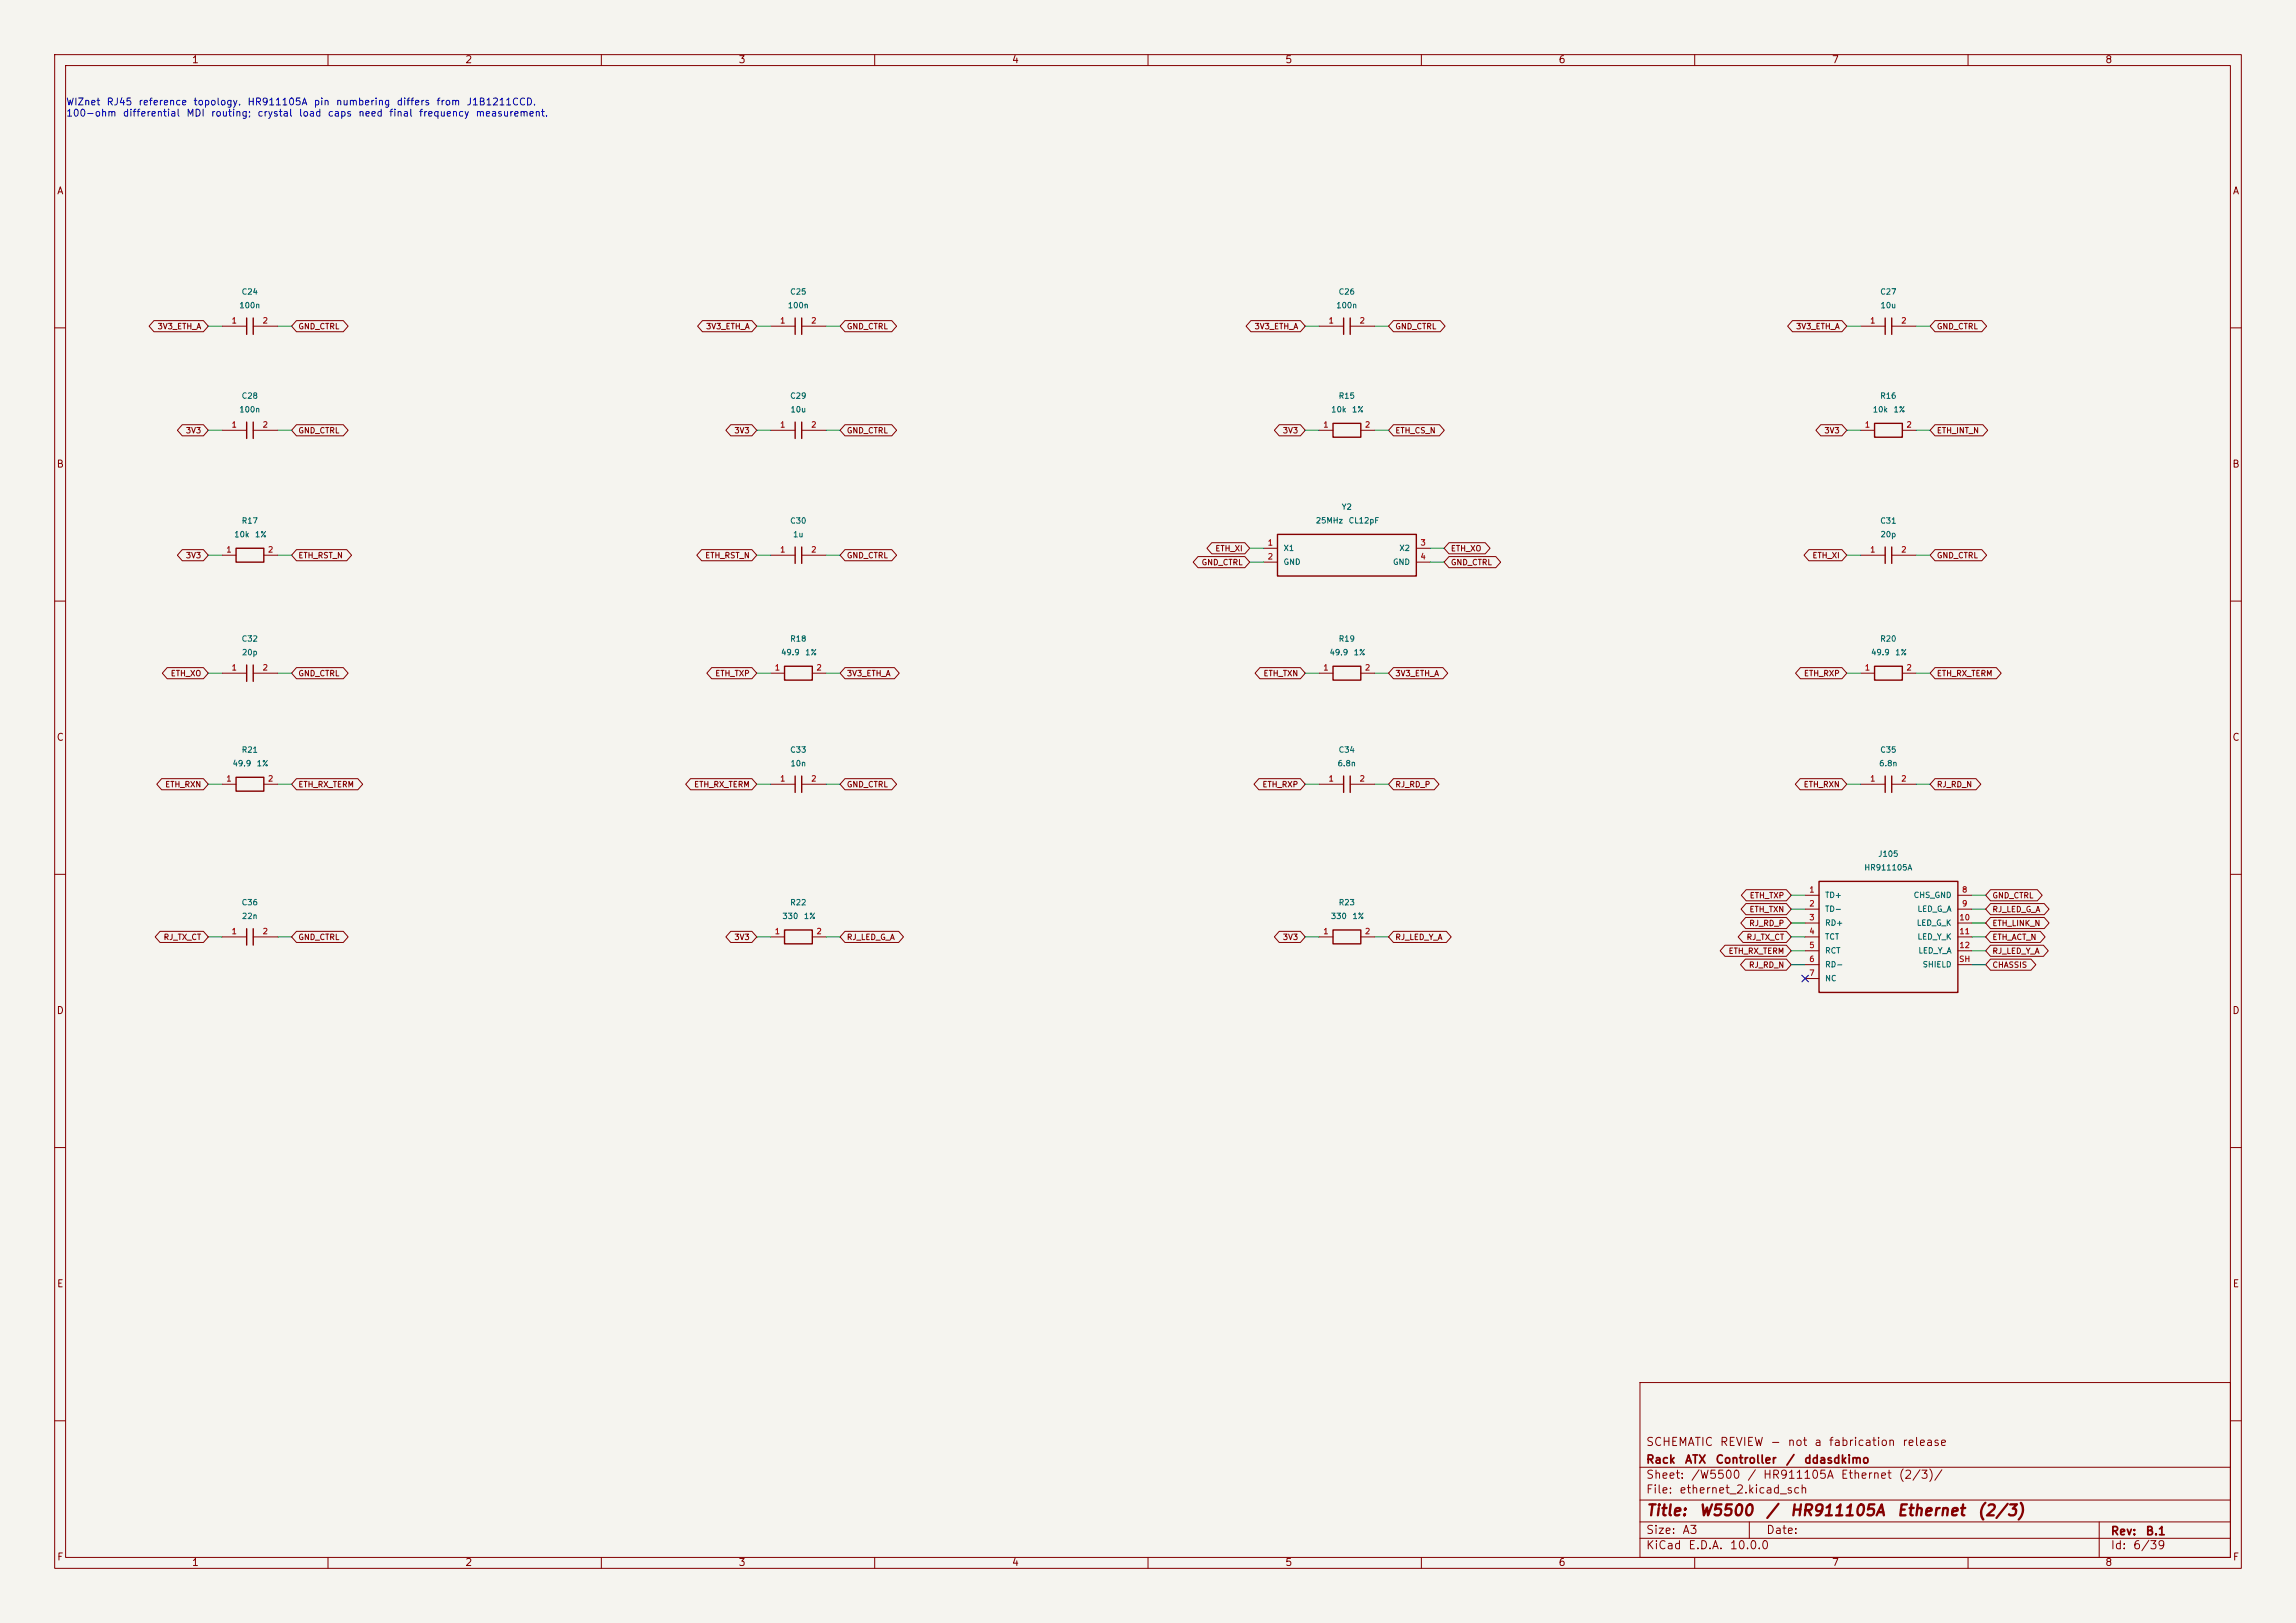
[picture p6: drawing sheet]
<svg xmlns="http://www.w3.org/2000/svg" width="420mm" height="297mm" viewBox="0 0 420 297" stroke-linecap="round" stroke-linejoin="round" font-family="sans-serif">
<defs><g id="words">
<g font-size="2" fill="#840000">
<text x="301" y="277.9">Title:</text>
<text x="310.6" y="277.9">W5500</text>
<text x="322.9" y="277.9">/</text>
<text x="327.3" y="277.9">HR911105A</text>
<text x="346.9" y="277.9">Ethernet</text>
<text x="361.6" y="277.9">(2/3)</text>
</g>
<g font-size="1.5" fill="#840000">
<text x="301" y="268.2">Rack</text>
<text x="301" y="265">SCHEMATIC</text>
<text x="308.1" y="268.2">ATX</text>
<text x="313.7" y="268.2">Controller</text>
<text x="314.5" y="265">REVIEW</text>
<text x="323.7" y="265">-</text>
<text x="326.6" y="268.2">/</text>
<text x="326.9" y="265">not</text>
<text x="329.9" y="268.2">ddasdkimo</text>
<text x="331.8" y="265">a</text>
<text x="334.4" y="265">fabrication</text>
<text x="347.9" y="265">release</text>
<text x="301" y="273.7">File:</text>
<text x="301" y="271">Sheet:</text>
<text x="307.1" y="273.7">ethernet_2.kicad_sch</text>
<text x="309.2" y="271">/W5500</text>
<text x="319.5" y="271">/</text>
<text x="322.4" y="271">HR911105A</text>
<text x="336.6" y="271">Ethernet</text>
<text x="347.2" y="271">(2/3)/</text>
<text x="301" y="281.1">Size:</text>
<text x="307.6" y="281.1">A3</text>
<text x="323" y="281.1">Date:</text>
<text x="386" y="281.3">Rev:</text>
<text x="392.4" y="281.3">B.1</text>
<text x="301" y="283.9">KiCad</text>
<text x="308.7" y="283.9">E.D.A.</text>
<text x="316.3" y="283.9">10.0.0</text>
<text x="386" y="283.9">Id:</text>
<text x="390.1" y="283.9">6/39</text>
</g>
<g font-size="1.3" fill="#840000">
<text x="35" y="11.9">1</text>
<text x="85" y="11.9">2</text>
<text x="135" y="11.9">3</text>
<text x="185" y="11.9">4</text>
<text x="235" y="11.9">5</text>
<text x="285" y="11.9">6</text>
<text x="335" y="11.9">7</text>
<text x="385" y="11.9">8</text>
<text x="10.3" y="35.9">A</text>
<text x="408.3" y="35.9">A</text>
<text x="10.3" y="85.9">B</text>
<text x="408.2" y="85.9">B</text>
<text x="10.3" y="135.9">C</text>
<text x="408.2" y="135.9">C</text>
<text x="10.3" y="185.9">D</text>
<text x="408.2" y="185.9">D</text>
<text x="10.3" y="235.9">E</text>
<text x="408.3" y="235.9">E</text>
<text x="10.3" y="285.9">F</text>
<text x="35" y="286.9">1</text>
<text x="85" y="286.9">2</text>
<text x="135" y="286.9">3</text>
<text x="185" y="286.9">4</text>
<text x="235" y="286.9">5</text>
<text x="285" y="286.9">6</text>
<text x="335" y="286.9">7</text>
<text x="385" y="286.9">8</text>
<text x="408.3" y="285.9">F</text>
</g>
<g font-size="1.3" fill="#0000c2">
<text x="12" y="19.6">WIZnet</text>
<text x="12" y="21.6">100-ohm</text>
<text x="19.4" y="19.6">RJ45</text>
<text x="22.4" y="21.6">differential</text>
<text x="25.2" y="19.6">reference</text>
<text x="34" y="21.6">MDI</text>
<text x="35.3" y="19.6">topology.</text>
<text x="38.5" y="21.6">routing;</text>
<text x="45.2" y="19.6">HR911105A</text>
<text x="47" y="21.6">crystal</text>
<text x="54.6" y="21.6">load</text>
<text x="57.3" y="19.6">pin</text>
<text x="59.8" y="21.6">caps</text>
<text x="61.4" y="19.6">numbering</text>
<text x="65.4" y="21.6">need</text>
<text x="71.1" y="21.6">final</text>
<text x="72.4" y="19.6">differs</text>
<text x="76.5" y="21.6">frequency</text>
<text x="79.7" y="19.6">from</text>
<text x="85.3" y="19.6">J1B1211CCD.</text>
<text x="86.9" y="21.6">measurement.</text>
</g>
<g font-size="1" fill="#a90000">
<text x="42.3" y="59.4">1</text>
<text x="47.9" y="59.4">2</text>
<text x="142.6" y="59.4">1</text>
<text x="148.3" y="59.4">2</text>
<text x="242.9" y="59.4">1</text>
<text x="248.6" y="59.4">2</text>
<text x="342" y="59.4">1</text>
<text x="347.7" y="59.4">2</text>
<text x="42.3" y="78.5">1</text>
<text x="47.9" y="78.5">2</text>
<text x="142.6" y="78.5">1</text>
<text x="148.3" y="78.5">2</text>
<text x="242" y="78.5">1</text>
<text x="249.6" y="78.5">2</text>
<text x="341" y="78.5">1</text>
<text x="348.6" y="78.5">2</text>
<text x="41.3" y="101.3">1</text>
<text x="48.9" y="101.3">2</text>
<text x="142.6" y="101.3">1</text>
<text x="148.3" y="101.3">2</text>
<text x="231.8" y="100.1">1</text>
<text x="259.7" y="100.1">3</text>
<text x="342" y="101.3">1</text>
<text x="347.7" y="101.3">2</text>
<text x="231.8" y="102.6">2</text>
<text x="259.7" y="102.6">4</text>
<text x="42.3" y="122.9">1</text>
<text x="47.9" y="122.9">2</text>
<text x="141.6" y="122.9">1</text>
<text x="149.2" y="122.9">2</text>
<text x="242" y="122.9">1</text>
<text x="249.6" y="122.9">2</text>
<text x="341" y="122.9">1</text>
<text x="348.6" y="122.9">2</text>
<text x="41.3" y="143.3">1</text>
<text x="48.9" y="143.3">2</text>
<text x="142.6" y="143.3">1</text>
<text x="148.3" y="143.3">2</text>
<text x="242.9" y="143.3">1</text>
<text x="248.6" y="143.3">2</text>
<text x="342" y="143.3">1</text>
<text x="347.7" y="143.3">2</text>
<text x="330.9" y="163.6">1</text>
<text x="330.9" y="166.1">2</text>
<text x="358.8" y="163.6">8</text>
<text x="358.8" y="166.1">9</text>
<text x="42.3" y="171.2">1</text>
<text x="47.9" y="171.2">2</text>
<text x="141.6" y="171.2">1</text>
<text x="149.2" y="171.2">2</text>
<text x="242" y="171.2">1</text>
<text x="249.6" y="171.2">2</text>
<text x="330.9" y="168.7">3</text>
<text x="330.9" y="171.2">4</text>
<text x="330.9" y="173.7">5</text>
<text x="358.3" y="168.7">10</text>
<text x="358.3" y="171.2">11</text>
<text x="358.3" y="173.7">12</text>
<text x="330.9" y="176.3">6</text>
<text x="330.9" y="178.8">7</text>
<text x="358.3" y="176.3">SH</text>
</g>
<g font-size="1" fill="#006464">
<text x="43.7" y="56.7">100n</text>
<text x="44.1" y="54.2">C24</text>
<text x="144" y="56.7">100n</text>
<text x="144.4" y="54.2">C25</text>
<text x="244.3" y="56.7">100n</text>
<text x="244.8" y="54.2">C26</text>
<text x="343.8" y="54.2">C27</text>
<text x="343.9" y="56.7">10u</text>
<text x="43.7" y="75.7">100n</text>
<text x="44.1" y="73.2">C28</text>
<text x="144.4" y="73.2">C29</text>
<text x="144.5" y="75.7">10u</text>
<text x="243.4" y="75.7">10k</text>
<text x="244.8" y="73.2">R15</text>
<text x="247.2" y="75.7">1%</text>
<text x="342.5" y="75.7">10k</text>
<text x="343.8" y="73.2">R16</text>
<text x="346.3" y="75.7">1%</text>
<text x="245.3" y="93.5">Y2</text>
<text x="42.8" y="98.6">10k</text>
<text x="44.1" y="96.1">R17</text>
<text x="46.5" y="98.6">1%</text>
<text x="144.4" y="96.1">C30</text>
<text x="145" y="98.6">1u</text>
<text x="234.7" y="101.1">X1</text>
<text x="240.6" y="96">25MHz</text>
<text x="246.6" y="96">CL12pF</text>
<text x="255.9" y="101.1">X2</text>
<text x="343.8" y="96.1">C31</text>
<text x="343.9" y="98.6">20p</text>
<text x="234.7" y="103.6">GND</text>
<text x="254.7" y="103.6">GND</text>
<text x="44.1" y="117.7">C32</text>
<text x="144.4" y="117.7">R18</text>
<text x="244.8" y="117.7">R19</text>
<text x="343.8" y="117.7">R20</text>
<text x="44.2" y="120.2">20p</text>
<text x="142.8" y="120.2">49.9</text>
<text x="147.2" y="120.2">1%</text>
<text x="243.1" y="120.2">49.9</text>
<text x="247.5" y="120.2">1%</text>
<text x="342.2" y="120.2">49.9</text>
<text x="346.6" y="120.2">1%</text>
<text x="44.1" y="138">R21</text>
<text x="144.4" y="138">C33</text>
<text x="244.8" y="138">C34</text>
<text x="343.8" y="138">C35</text>
<text x="42.4" y="140.5">49.9</text>
<text x="46.9" y="140.5">1%</text>
<text x="144.5" y="140.5">10n</text>
<text x="244.6" y="140.5">6.8n</text>
<text x="343.6" y="140.5">6.8n</text>
<text x="340.9" y="159.5">HR911105A</text>
<text x="343.5" y="157">J105</text>
<text x="44.1" y="165.9">C36</text>
<text x="144.4" y="165.9">R22</text>
<text x="244.8" y="165.9">R23</text>
<text x="333.8" y="164.6">TD+</text>
<text x="333.8" y="167.1">TD-</text>
<text x="350" y="164.6">CHS_GND</text>
<text x="350.7" y="167.1">LED_G_A</text>
<text x="44.2" y="168.4">22n</text>
<text x="143" y="168.4">330</text>
<text x="147" y="168.4">1%</text>
<text x="243.4" y="168.4">330</text>
<text x="247.3" y="168.4">1%</text>
<text x="333.8" y="169.6">RD+</text>
<text x="333.8" y="172.2">TCT</text>
<text x="350.5" y="169.6">LED_G_K</text>
<text x="350.7" y="172.2">LED_Y_K</text>
<text x="333.8" y="174.7">RCT</text>
<text x="333.8" y="177.3">RD-</text>
<text x="333.8" y="179.8">NC</text>
<text x="350.8" y="174.7">LED_Y_A</text>
<text x="351.6" y="177.3">SHIELD</text>
</g>
<g font-size="1" fill="#840000">
<text x="28.7" y="60.5">3V3_ETH_A</text>
<text x="54.5" y="60.5">GND_CTRL</text>
<text x="129.1" y="60.5">3V3_ETH_A</text>
<text x="154.8" y="60.5">GND_CTRL</text>
<text x="229.4" y="60.5">3V3_ETH_A</text>
<text x="255.1" y="60.5">GND_CTRL</text>
<text x="328.4" y="60.5">3V3_ETH_A</text>
<text x="354.2" y="60.5">GND_CTRL</text>
<text x="33.9" y="79.5">3V3</text>
<text x="54.5" y="79.5">GND_CTRL</text>
<text x="134.2" y="79.5">3V3</text>
<text x="154.8" y="79.5">GND_CTRL</text>
<text x="234.6" y="79.5">3V3</text>
<text x="255.1" y="79.5">ETH_CS_N</text>
<text x="333.6" y="79.5">3V3</text>
<text x="354.2" y="79.5">ETH_INT_N</text>
<text x="222.2" y="101.1">ETH_XI</text>
<text x="265.3" y="101.1">ETH_XO</text>
<text x="33.9" y="102.4">3V3</text>
<text x="54.5" y="102.4">ETH_RST_N</text>
<text x="128.9" y="102.4">ETH_RST_N</text>
<text x="154.8" y="102.4">GND_CTRL</text>
<text x="219.7" y="103.7">GND_CTRL</text>
<text x="265.3" y="103.7">GND_CTRL</text>
<text x="331.4" y="102.4">ETH_XI</text>
<text x="354.2" y="102.4">GND_CTRL</text>
<text x="31.1" y="124">ETH_XO</text>
<text x="54.5" y="124">GND_CTRL</text>
<text x="130.7" y="124">ETH_TXP</text>
<text x="154.8" y="124">3V3_ETH_A</text>
<text x="231" y="124">ETH_TXN</text>
<text x="255.1" y="124">3V3_ETH_A</text>
<text x="329.9" y="124">ETH_RXP</text>
<text x="354.2" y="124">ETH_RX_TERM</text>
<text x="30.1" y="144.3">ETH_RXN</text>
<text x="54.5" y="144.3">ETH_RX_TERM</text>
<text x="126.9" y="144.3">ETH_RX_TERM</text>
<text x="154.8" y="144.3">GND_CTRL</text>
<text x="230.8" y="144.3">ETH_RXP</text>
<text x="255.1" y="144.3">RJ_RD_P</text>
<text x="329.8" y="144.3">ETH_RXN</text>
<text x="354.2" y="144.3">RJ_RD_N</text>
<text x="319.9" y="167.2">ETH_TXN</text>
<text x="320" y="164.6">ETH_TXP</text>
<text x="364.4" y="167.2">RJ_LED_G_A</text>
<text x="364.4" y="164.6">GND_CTRL</text>
<text x="29.8" y="172.3">RJ_TX_CT</text>
<text x="54.5" y="172.3">GND_CTRL</text>
<text x="134.2" y="172.3">3V3</text>
<text x="154.8" y="172.3">RJ_LED_G_A</text>
<text x="234.6" y="172.3">3V3</text>
<text x="255.1" y="172.3">RJ_LED_Y_A</text>
<text x="319.4" y="172.3">RJ_TX_CT</text>
<text x="319.9" y="169.7">RJ_RD_P</text>
<text x="364.4" y="172.3">ETH_ACT_N</text>
<text x="364.4" y="169.7">ETH_LINK_N</text>
<text x="316.1" y="174.8">ETH_RX_TERM</text>
<text x="319.8" y="177.3">RJ_RD_N</text>
<text x="364.4" y="177.3">CHASSIS</text>
<text x="364.4" y="174.8">RJ_LED_Y_A</text>
</g>
</g></defs>
<path d="M0 0h420v297h-420z" fill="#f5f4ef" stroke="#f5f4ef" stroke-width=".18"/>
<g fill="none" stroke="#840000" stroke-width=".18">
<path d="M10 10h400v277h-400zM12 12h396v273h-396zM60 10v2M110 10v2M160 10v2M210 10v2M260 10v2M310 10v2M360 10v2M28.2 58.7h9l.9 1-.9 1h-9l-.9-1zM40.6 59.7h4.5M46.3 59.7h4.5"/>
<path d="M54.2 58.7h8.6l.9 1-.9 1h-8.6l-.9-1zM128.5 58.7h9l.9 1-.9 1h-9l-.9-1zM141 59.7h4.5M146.6 59.7h4.5M154.6 58.7h8.5l.9 1-.9 1h-8.5l-.9-1zM228.8 58.7h9.1l.9 1-.9 1h-9.1l-.9-1zM241.3 59.7h4.5M247 59.7h4.5M254.9 58.7h8.6l.8 1-.8 1h-8.6l-.9-1zM327.9 58.7h9l.9 1-.9 1h-9l-.9-1zM340.4 59.7h4.4M346 59.7h4.5"/>
<path d="M353.9 58.7h8.6l.9 1-.9 1h-8.6l-.8-1zM10 60h2M33.3 77.7h3.9l.9 1-.9 1.1h-3.9l-.9-1.1zM40.6 78.7h4.5M46.3 78.7h4.5M54.2 77.7h8.6l.9 1-.9 1.1h-8.6l-.9-1.1zM133.7 77.7h3.8l.9 1-.9 1.1h-3.8l-.9-1.1zM141 78.7h4.5M146.6 78.7h4.5M154.6 77.7h8.5l.9 1-.9 1.1h-8.5l-.9-1.1zM234 77.7h3.9l.9 1-.9 1.1h-3.9l-.9-1.1zM241.3 78.7h2.5"/>
<path d="M248.9 78.7h2.6M254.9 77.7h8.4l.9 1-.9 1.1h-8.4l-.9-1.1zM333.1 77.7h3.8l.9 1-.9 1.1h-3.8l-.9-1.1zM340.4 78.7h2.5M348 78.7h2.5M353.9 77.7h8.8l.9 1-.9 1.1h-8.8l-.8-1.1zM408 60h2M221.7 99.3h6l.9 1-.9 1h-6l-.9-1zM265 99.3h6.7l.9 1-.9 1h-6.7l-.8-1zM10 110h2M33.3 100.6h3.9l.9 1-.9 1h-3.9l-.9-1zM40.6 101.6h2.6"/>
<path d="M48.3 101.6h2.5M54.2 100.6h9.2l.9 1-.9 1h-9.2l-.9-1zM128.3 100.6h9.2l.9 1-.9 1h-9.2l-.8-1zM141 101.6h4.5M146.6 101.6h4.5M154.6 100.6h8.5l.9 1-.9 1h-8.5l-.9-1zM219.1 101.9h8.6l.9 1-.9 1h-8.6l-.8-1zM231.1 100.3h2.6M231.1 102.9h2.6M259.1 100.3h2.5M259.1 102.9h2.5M265 101.9h8.6l.9 1-.9 1h-8.6l-.8-1z"/>
<path d="M330.9 100.6h6l.9 1-.9 1h-6l-.9-1zM340.4 101.6h4.4M346 101.6h4.5M353.9 100.6h8.6l.9 1-.9 1h-8.6l-.8-1zM408 110h2M30.6 122.2h6.6l.9 1-.9 1h-6.6l-.9-1zM40.6 123.2h4.5M46.3 123.2h4.5M54.2 122.2h8.6l.9 1-.9 1h-8.6l-.9-1zM130.2 122.2h7.3l.9 1-.9 1h-7.3l-.9-1zM141 123.2h2.5M148.6 123.2h2.5"/>
<path d="M154.6 122.2h9l.9 1-.9 1h-9l-.9-1zM230.5 122.2h7.4l.9 1-.9 1h-7.4l-.9-1zM241.3 123.2h2.5M248.9 123.2h2.6M254.9 122.2h9l.9 1-.9 1h-9l-.9-1zM329.3 122.2h7.6l.9 1-.9 1h-7.6l-.9-1zM340.4 123.2h2.5M348 123.2h2.5M353.9 122.2h11.3l.9 1-.9 1h-11.3l-.8-1zM10 160h2M29.6 142.5h7.6l.9 1-.9 1h-7.6l-.9-1zM40.6 143.5h2.6"/>
<path d="M48.3 143.5h2.5M54.2 142.5h11.3l.8 1-.8 1h-11.3l-.9-1zM126.3 142.5h11.2l.9 1-.9 1h-11.2l-.9-1zM141 143.5h4.5M146.6 143.5h4.5M154.6 142.5h8.5l.9 1-.9 1h-8.5l-.9-1zM230.3 142.5h7.6l.9 1-.9 1h-7.6l-.9-1zM241.3 143.5h4.5M247 143.5h4.5M254.9 142.5h7.4l.9 1-.9 1h-7.4l-.9-1zM329.3 142.5h7.6l.9 1-.9 1h-7.6l-.9-1zM340.4 143.5h4.4"/>
<path d="M346 143.5h4.5M353.9 142.5h7.6l.8 1-.8 1h-7.6l-.8-1zM408 160h2M29.3 170.4h7.9l.9 1.1-.9 1h-7.9l-.9-1zM40.6 171.5h4.5M46.3 171.5h4.5M54.2 170.4h8.6l.9 1.1-.9 1h-8.6l-.9-1zM133.7 170.4h3.8l.9 1.1-.9 1h-3.8l-.9-1zM141 171.5h2.5M148.6 171.5h2.5M154.6 170.4h9.8l.9 1.1-.9 1h-9.8l-.9-1zM234 170.4h3.9l.9 1.1-.9 1h-3.9l-.9-1z"/>
<path d="M241.3 171.5h2.5M248.9 171.5h2.6M254.9 170.4h9.7l.9 1.1-.9 1h-9.7l-.9-1zM315.5 173h11.3l.9 1-.9 1h-11.3l-.8-1zM318.8 170.4h8l.9 1.1-.9 1h-8l-.9-1zM319.3 175.5h7.5l.9 1-.9 1h-7.5l-.9-1zM319.3 167.9h7.5l.9 1-.9 1h-7.5l-.9-1zM319.4 165.4h7.4l.9 1-.9 1h-7.4l-.9-1zM319.4 162.8h7.4l.9 1-.9 1h-7.4l-.9-1zM330.2 171.5h2.5M330.2 163.8h2.5M330.2 166.4h2.5"/>
<path d="M330.2 168.9h2.5M330.2 174h2.5M330.2 176.5h2.5M330.2 179.1h2.5M358.1 171.5h2.6M358.1 163.8h2.6M358.1 166.4h2.6M358.1 168.9h2.6M358.1 174h2.6M358.1 176.5h2.6M364.1 175.5h7.4l.9 1-.9 1h-7.4l-.9-1zM364.1 173h9.7l.9 1-.9 1h-9.7l-.9-1z"/>
<path d="M364.1 170.4h9.1l.9 1.1-.9 1h-9.1l-.9-1zM364.1 167.9h9.8l.9 1-.9 1h-9.8l-.9-1zM364.1 165.4h9.8l.9 1-.9 1h-9.8l-.9-1zM364.1 162.8h8.6l.9 1-.9 1h-8.6l-.9-1zM10 210h2M408 210h2M300 253h108v32h-108zM10 260h2M300 278.5h108M300 274.5h108M300 268.5h108M320 278.5v3"/>
<path d="M384 278.5v6.5M408 260h2M60 285v2M110 285v2M160 285v2M210 285v2M260 285v2M300 281.5h108M310 285v2M360 285v2"/>
</g>
<g fill="none" stroke="#840000" stroke-width=".25">
<path d="M45.1 58.2v3M46.3 58.2v3M145.5 58.2v3M146.6 58.2v3M245.8 58.2v3M247 58.2v3M344.8 58.2v3M346 58.2v3M45.1 77.2v3M46.3 77.2v3M145.5 77.2v3M146.6 77.2v3"/>
<path d="M243.8 77.5h5.1v2.5h-5.1zM342.9 77.5h5.1v2.5h-5.1zM233.7 97.8h25.4v7.6h-25.4zM43.2 100.3h5.1v2.6h-5.1zM145.5 100.1v3M146.6 100.1v3M344.8 100.1v3M346 100.1v3M45.1 121.7v3M46.3 121.7v3M143.5 121.9h5.1v2.6h-5.1zM243.8 121.9h5.1v2.6h-5.1z"/>
<path d="M342.9 121.9h5.1v2.6h-5.1zM43.2 142.2h5.1v2.6h-5.1zM145.5 142v3M146.6 142v3M245.8 142v3M247 142v3M344.8 142v3M346 142v3M45.1 170v2.9M46.3 170v2.9M143.5 170.2h5.1v2.5h-5.1zM243.8 170.2h5.1v2.5h-5.1z"/>
<path d="M332.7 161.3h25.4v20.3h-25.4z"/>
</g>
<g fill="none" stroke="#009600" stroke-width=".18">
<path d="M38.1 59.7h2.5M50.8 59.7h2.5M138.4 59.7h2.6M151.1 59.7h2.6M238.8 59.7h2.5M251.5 59.7h2.5M337.8 59.7h2.6M350.5 59.7h2.6M38.1 78.7h2.5M50.8 78.7h2.5M138.4 78.7h2.6M151.1 78.7h2.6"/>
<path d="M238.8 78.7h2.5M251.5 78.7h2.5M337.8 78.7h2.6M350.5 78.7h2.6M38.1 101.6h2.5M50.8 101.6h2.5M138.4 101.6h2.6M151.1 101.6h2.6M228.6 102.9h2.5M228.6 100.3h2.5M261.6 102.9h2.6M261.6 100.3h2.6"/>
<path d="M337.8 101.6h2.6M350.5 101.6h2.6M38.1 123.2h2.5M50.8 123.2h2.5M138.4 123.2h2.6M151.1 123.2h2.6M238.8 123.2h2.5M251.5 123.2h2.5M337.8 123.2h2.6M350.5 123.2h2.6M38.1 143.5h2.5M50.8 143.5h2.5"/>
<path d="M138.4 143.5h2.6M151.1 143.5h2.6M238.8 143.5h2.5M251.5 143.5h2.5M337.8 143.5h2.6M350.5 143.5h2.6M38.1 171.5h2.5M50.8 171.5h2.5M138.4 171.5h2.6M151.1 171.5h2.6M238.8 171.5h2.5M251.5 171.5h2.5"/>
<path d="M327.7 174h2.5M327.7 168.9h2.5M327.7 171.5h2.5M327.7 163.8h2.5M327.7 166.4h2.5M327.7 176.5h2.5M360.7 174h2.5M360.7 168.9h2.5M360.7 171.5h2.5M360.7 163.8h2.5M360.7 166.4h2.5M360.7 176.5h2.5"/>
</g>
<path d="M329.6 178.5l1.2 1.2M330.8 178.5l-1.2 1.2" fill="none" stroke="#000084" stroke-width=".18"/>
<use href="#words"/>
</svg>
